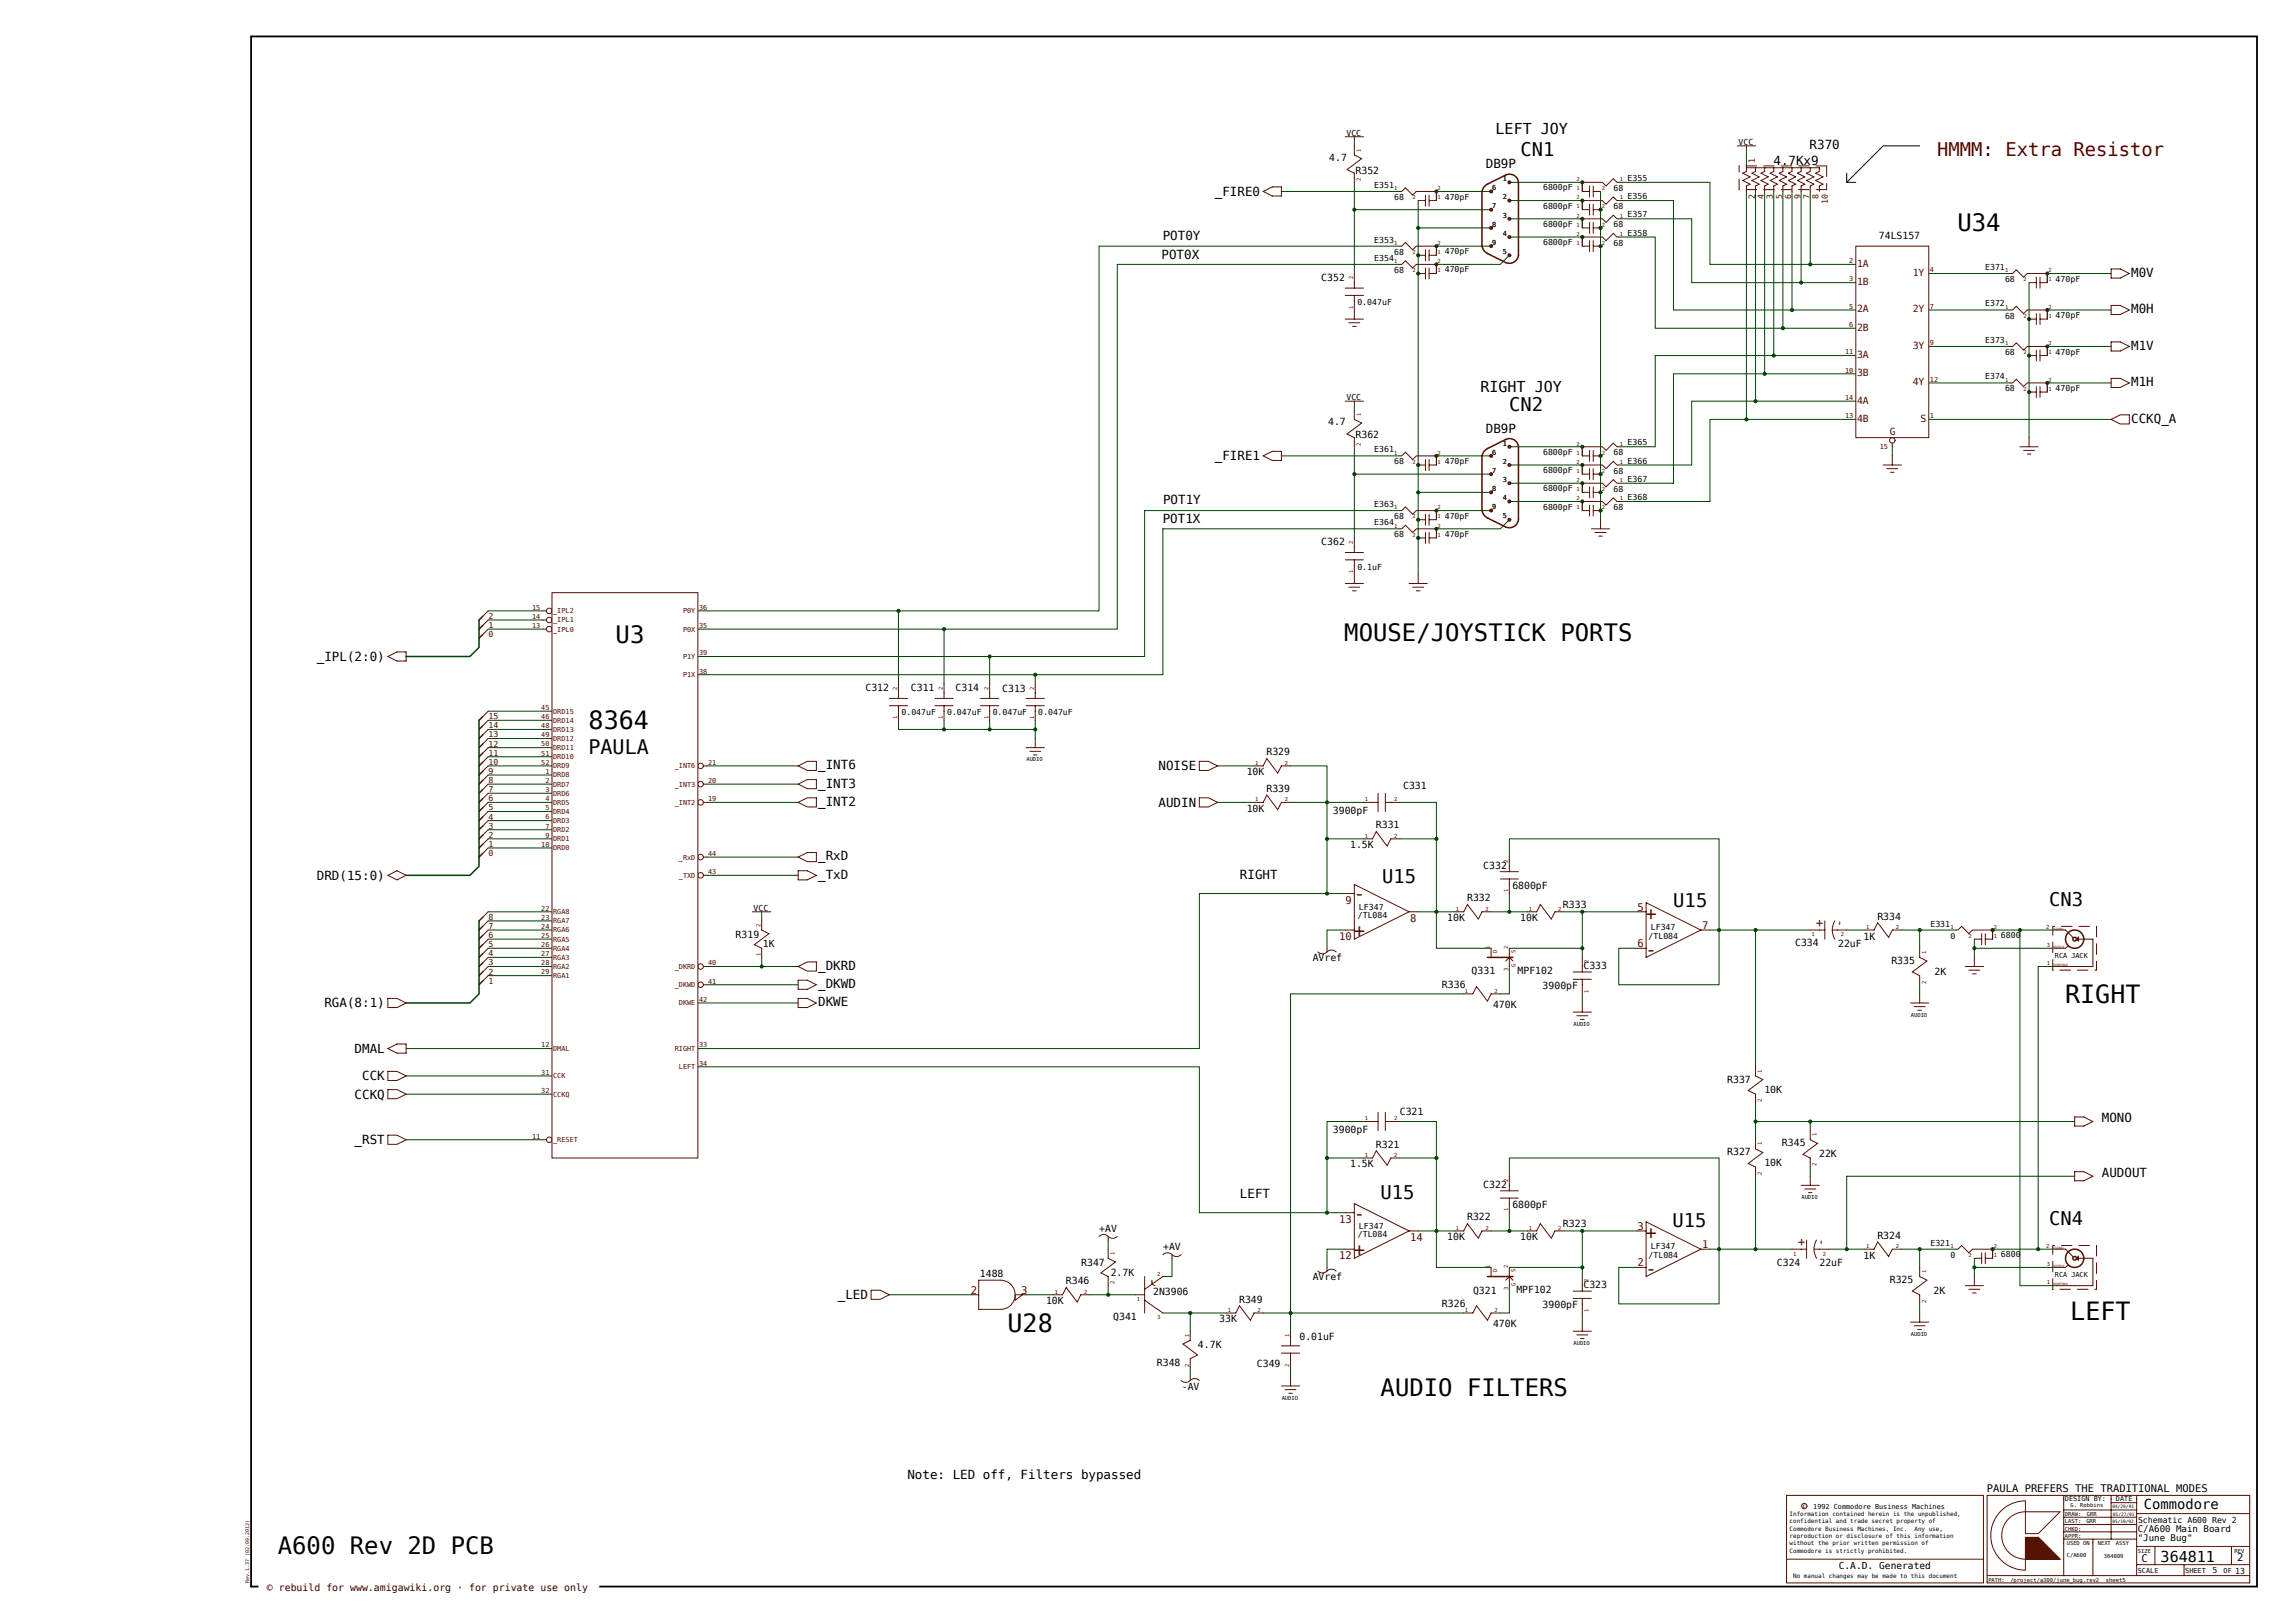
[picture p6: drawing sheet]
<svg xmlns="http://www.w3.org/2000/svg" width="420mm" height="297mm" viewBox="0 0 420 297" stroke-linecap="round" stroke-linejoin="round" font-family="sans-serif">
<defs><g id="words">
<g font-size="4.6">
<text x="107.7" y="133.5">8364</text>
<text x="377.9" y="183.6">RIGHT</text>
<text x="184.4" y="243.7">U28</text>
<text x="378.9" y="241.6">LEFT</text>
</g>
<g font-size="4.4">
<text x="358.2" y="42.3">U34</text>
<text x="112.7" y="117.6">U3</text>
<text x="246" y="117.4">MOUSE/JOYSTICK PORTS</text>
<text x="252.7" y="255.5">AUDIO FILTERS</text>
<text x="50.8" y="284.5">A600 Rev 2D PCB</text>
</g>
<text font-size="3.7" x="107.7" y="138">PAULA</text>
<g font-size="3.4">
<text x="278.3" y="28.5">CN1</text>
<text x="276.2" y="75.2">CN2</text>
<text x="252.9" y="161.5">U15</text>
<text x="306.2" y="166">U15</text>
<text x="375" y="165.9">CN3</text>
<text x="252.6" y="219.5">U15</text>
<text x="306.1" y="224.6">U15</text>
<text x="375" y="224.3">CN4</text>
</g>
<g font-size="3.4" fill="#500">
<text x="354.5" y="28.5">HMMM: Extra Resistor</text>
<text x="247.7" y="164.8">-</text>
<text x="247.7" y="171.4">+</text>
<text x="301.1" y="168.3">+</text>
<text x="301.1" y="175">-</text>
<text x="247.7" y="223.2">-</text>
<text x="301.1" y="226.7">+</text>
<text x="247.7" y="229.8">+</text>
<text x="301.1" y="233.4">-</text>
</g>
<g font-size="2.8">
<text x="273.7" y="24.6">LEFT JOY</text>
<text x="270.9" y="71.8">RIGHT JOY</text>
<text x="395.4" y="285.8">364811</text>
</g>
<text font-size="2.5" x="392.3" y="276.1">Commodore</text>
<g font-size="2.3">
<text x="331.2" y="27.2">R370</text>
<text x="222.3" y="35.8">_FIRE0</text>
<text x="271.9" y="30.8">DB9P</text>
<text x="324.6" y="30.1">4.7Kx9</text>
<text x="212.6" y="47.3">POT0X</text>
<text x="212.8" y="43.9">POT0Y</text>
<text x="390" y="50.7">M0V</text>
<text x="390" y="57.3">M0H</text>
<text x="390" y="64">M1V</text>
<text x="390" y="70.7">M1H</text>
<text x="390" y="77.4">CCKQ_A</text>
<text x="271.9" y="79.2">DB9P</text>
<text x="222.3" y="84.2">_FIRE1</text>
<text x="212.8" y="95.6">POT1X</text>
<text x="212.8" y="92.2">POT1Y</text>
<text x="58" y="120.9">_IPL(2:0)</text>
<text x="149.7" y="140.8">_INT6</text>
<text x="212" y="141">NOISE</text>
<text x="149.7" y="147.5">_INT2</text>
<text x="149.7" y="144.1">_INT3</text>
<text x="212" y="147.6">AUDIN</text>
<text x="58" y="161">DRD(15:0)</text>
<text x="149.7" y="160.8">_TxD</text>
<text x="149.7" y="157.5">_RxD</text>
<text x="226.9" y="160.8">RIGHT</text>
<text x="149.7" y="177.5">_DKRD</text>
<text x="59.4" y="184.3">RGA(8:1)</text>
<text x="149.7" y="180.8">_DKWD</text>
<text x="149.7" y="184.2">DKWE</text>
<text x="64.9" y="192.7">DMAL</text>
<text x="66.3" y="197.7">CCK</text>
<text x="64.9" y="201">CCKQ</text>
<text x="64.9" y="209.4">_RST</text>
<text x="384.7" y="205.4">MONO</text>
<text x="384.7" y="215.4">AUDOUT</text>
<text x="226.9" y="219.1">LEFT</text>
<text x="153.3" y="237.7">_LED</text>
<text x="166.1" y="270.7">Note: LED off, Filters bypassed</text>
</g>
<g font-size="2.3" fill="#500">
<text x="333.7" y="169.7" transform="rotate(-90 333.7 169.7)">+</text>
<text x="337.3" y="169.7" transform="rotate(-90 337.3 169.7)">-</text>
<text x="330.4" y="228.1" transform="rotate(-90 330.4 228.1)">+</text>
<text x="334" y="228.1" transform="rotate(-90 334 228.1)">-</text>
</g>
<g font-size="1.9" fill="#500">
<text x="246.3" y="165.3">9</text>
<text x="299.6" y="166.6">5</text>
<text x="245.1" y="172">10</text>
<text x="258.1" y="168.7">8</text>
<text x="299.6" y="173.3">6</text>
<text x="311.5" y="170">7</text>
<text x="245.1" y="223.7">13</text>
<text x="258.1" y="227.1">14</text>
<text x="299.6" y="225">3</text>
<text x="245.1" y="230.4">12</text>
<text x="299.6" y="231.7">2</text>
<text x="311.5" y="228.4">1</text>
<text x="177.7" y="236.7">2</text>
<text x="186.9" y="236.7">3</text>
</g>
<g font-size="1.9">
<text x="363.6" y="273">PAULA PREFERS THE TRADITIONAL MODES</text>
<text x="391.9" y="285.8">C</text>
<text x="409.4" y="285.7">2</text>
</g>
<g font-size="1.8">
<text x="243.3" y="29.4">4.7</text>
<text x="248.1" y="31.8">R352</text>
<text x="343.9" y="43.8">74LS157</text>
<text x="241.8" y="51.4">C352</text>
<text x="243.1" y="77.7">4.7</text>
<text x="248.1" y="80.2">R362</text>
<text x="241.8" y="99.8">C362</text>
<text x="158.4" y="126.5">C312</text>
<text x="166.7" y="126.5">C311</text>
<text x="174.9" y="126.4">C314</text>
<text x="183.4" y="126.6">C313</text>
<text x="228.2" y="141.9">10K</text>
<text x="231.8" y="138.2">R329</text>
<text x="228.2" y="148.6">10K</text>
<text x="231.8" y="144.9">R339</text>
<text x="243.9" y="148.9">3900pF</text>
<text x="256.8" y="144.5">C331</text>
<text x="247.1" y="155.2">1.5K</text>
<text x="251.8" y="151.6">R331</text>
<text x="271.5" y="159">C332</text>
<text x="268.5" y="164.9">R332</text>
<text x="276.8" y="162.6">6800pF</text>
<text x="286" y="166.2">R333</text>
<text x="134.6" y="171.6">R319</text>
<text x="139.6" y="173.3">1K</text>
<text x="264.9" y="168.6">10K</text>
<text x="278.2" y="168.6">10K</text>
<text x="328.5" y="173.2">C334</text>
<text x="336.4" y="173.2">22uF</text>
<text x="341" y="171.9">1K</text>
<text x="343.6" y="168.4">R334</text>
<text x="240.2" y="175.9">AVref</text>
<text x="269.3" y="178.2">Q331</text>
<text x="277.7" y="178.1">MPF102</text>
<text x="289.8" y="177.3">C333</text>
<text x="346.1" y="176.4">R335</text>
<text x="354" y="178.4">2K</text>
<text x="263.9" y="180.7">R336</text>
<text x="273.2" y="184.4">470K</text>
<text x="282.3" y="181">3900pF</text>
<text x="256.2" y="204">C321</text>
<text x="316.1" y="198.1">R337</text>
<text x="322.9" y="200">10K</text>
<text x="243.9" y="207.3">3900pF</text>
<text x="251.8" y="210">R321</text>
<text x="326.1" y="209.8">R345</text>
<text x="247.1" y="213.6">1.5K</text>
<text x="316.1" y="211.4">R327</text>
<text x="322.9" y="213.4">10K</text>
<text x="332.9" y="211.7">22K</text>
<text x="271.5" y="217.4">C322</text>
<text x="276.8" y="221">6800pF</text>
<text x="201.2" y="225.5">+AV</text>
<text x="264.9" y="227">10K</text>
<text x="268.5" y="223.3">R322</text>
<text x="278.2" y="227">10K</text>
<text x="286" y="224.6">R323</text>
<text x="343.6" y="226.8">R324</text>
<text x="179.3" y="233.7">1488</text>
<text x="197.9" y="231.7">R347</text>
<text x="203.3" y="233.5">2.7K</text>
<text x="212.9" y="228.8">+AV</text>
<text x="325.2" y="231.6">C324</text>
<text x="333" y="231.6">22uF</text>
<text x="341" y="230.3">1K</text>
<text x="191.4" y="238.7">10K</text>
<text x="195.1" y="235">R346</text>
<text x="211" y="237">2N3906</text>
<text x="226.8" y="238.4">R349</text>
<text x="240.2" y="234.3">AVref</text>
<text x="263.9" y="239.1">R326</text>
<text x="269.6" y="236.8">Q321</text>
<text x="277.5" y="236.7">MPF102</text>
<text x="282.3" y="239.4">3900pF</text>
<text x="289.8" y="235.7">C323</text>
<text x="345.9" y="234.8">R325</text>
<text x="353.8" y="236.7">2K</text>
<text x="203.7" y="241.6">Q341</text>
<text x="223.1" y="242">33K</text>
<text x="237.8" y="245.1">0.01uF</text>
<text x="273.2" y="242.8">470K</text>
<text x="211.7" y="249.9">R348</text>
<text x="219.2" y="246.7">4.7K</text>
<text x="230" y="250.2">C349</text>
<text x="216.3" y="254.3">-AV</text>
<text x="336.5" y="287.1">C.A.D. Generated</text>
</g>
<g font-size="1.8" fill="#500">
<text x="339.9" y="48.8">1A</text>
<text x="339.9" y="52.2">1B</text>
<text x="350" y="50.5">1Y</text>
<text x="339.9" y="57.2">2A</text>
<text x="350" y="57.2">2Y</text>
<text x="339.9" y="60.5">2B</text>
<text x="339.9" y="65.5">3A</text>
<text x="350" y="63.8">3Y</text>
<text x="339.9" y="68.9">3B</text>
<text x="350" y="70.5">4Y</text>
<text x="339.9" y="73.9">4A</text>
<text x="339.9" y="77.2">4B</text>
<text x="351.5" y="77.2">S</text>
<text x="345.9" y="79.5">G</text>
</g>
<text font-size="1.8" fill="#300" x="48.8" y="291.1">© rebuild for www.amigawiki.org · for private use only</text>
<g font-size="1.7">
<text x="391.2" y="280.4">C/A600 Main Board</text>
<text x="391.2" y="282.1">&quot;June Bug&quot;</text>
</g>
<g font-size="1.5">
<text x="246.4" y="24.9">VCC</text>
<text x="318.2" y="26.5">VCC</text>
<text x="251.5" y="34.4">E351</text>
<text x="282.4" y="34.8">6800pF</text>
<text x="295.3" y="34.9">68</text>
<text x="297.9" y="33.1">E355</text>
<text x="255.1" y="36.6">68</text>
<text x="264.4" y="36.5">470pF</text>
<text x="282.4" y="38.2">6800pF</text>
<text x="282.4" y="41.5">6800pF</text>
<text x="295.3" y="38.3">68</text>
<text x="295.3" y="41.6">68</text>
<text x="297.9" y="36.5">E356</text>
<text x="297.9" y="39.8">E357</text>
<text x="251.5" y="44.4">E353</text>
<text x="251.5" y="47.7">E354</text>
<text x="255.1" y="46.6">68</text>
<text x="264.4" y="46.5">470pF</text>
<text x="282.4" y="44.9">6800pF</text>
<text x="295.3" y="44.9">68</text>
<text x="297.9" y="43.1">E358</text>
<text x="255.1" y="49.9">68</text>
<text x="264.4" y="49.9">470pF</text>
<text x="363.3" y="49.4">E371</text>
<text x="366.9" y="51.6">68</text>
<text x="376.2" y="51.5">470pF</text>
<text x="248.4" y="55.8">0.047uF</text>
<text x="363.3" y="56.1">E372</text>
<text x="366.9" y="58.3">68</text>
<text x="376.2" y="58.2">470pF</text>
<text x="363.3" y="62.8">E373</text>
<text x="366.9" y="65">68</text>
<text x="376.2" y="64.9">470pF</text>
<text x="363.3" y="69.4">E374</text>
<text x="366.9" y="71.6">68</text>
<text x="376.2" y="71.5">470pF</text>
<text x="246.4" y="73.3">VCC</text>
<text x="251.5" y="82.8">E361</text>
<text x="282.4" y="83.2">6800pF</text>
<text x="295.3" y="83.3">68</text>
<text x="297.9" y="81.5">E365</text>
<text x="255.1" y="85">68</text>
<text x="264.4" y="84.9">470pF</text>
<text x="282.4" y="86.6">6800pF</text>
<text x="282.4" y="89.9">6800pF</text>
<text x="295.3" y="86.7">68</text>
<text x="295.3" y="90">68</text>
<text x="297.9" y="84.8">E366</text>
<text x="297.9" y="88.2">E367</text>
<text x="251.5" y="92.8">E363</text>
<text x="255.1" y="95">68</text>
<text x="264.4" y="94.9">470pF</text>
<text x="282.4" y="93.2">6800pF</text>
<text x="295.3" y="93.3">68</text>
<text x="297.9" y="91.5">E368</text>
<text x="251.5" y="96.1">E364</text>
<text x="255.1" y="98.3">68</text>
<text x="264.4" y="98.2">470pF</text>
<text x="248.4" y="104.2">0.1uF</text>
<text x="165" y="130.9">0.047uF</text>
<text x="173.3" y="130.9">0.047uF</text>
<text x="181.7" y="130.9">0.047uF</text>
<text x="190" y="130.9">0.047uF</text>
<text x="137.9" y="166.7">VCC</text>
<text x="248.5" y="168">/TL084</text>
<text x="248.7" y="166.5">LF347</text>
<text x="301.7" y="171.7">/TL084</text>
<text x="302.1" y="170.1">LF347</text>
<text x="353.3" y="169.6">E331</text>
<text x="356.9" y="171.7">0</text>
<text x="366.2" y="171.7">6800</text>
<text x="248.5" y="226.4">/TL084</text>
<text x="248.7" y="224.9">LF347</text>
<text x="353.3" y="228">E321</text>
<text x="301.7" y="230.2">/TL084</text>
<text x="302.1" y="228.5">LF347</text>
<text x="356.9" y="230.2">0</text>
<text x="366.2" y="230.1">6800</text>
<text x="391.3" y="278.8">Schematic A600 Rev 2</text>
<text x="404.9" y="287.9">5</text>
<text x="409.1" y="288">13</text>
</g>
<g font-size="1.5" fill="#500">
<text x="321.1" y="29.8" transform="rotate(-90 321.1 29.8)">1</text>
<text x="321.1" y="36.4" transform="rotate(-90 321.1 36.4)">2</text>
<text x="322.8" y="36.4" transform="rotate(-90 322.8 36.4)">4</text>
<text x="324.5" y="36.4" transform="rotate(-90 324.5 36.4)">3</text>
<text x="326.1" y="36.4" transform="rotate(-90 326.1 36.4)">5</text>
<text x="327.8" y="36.4" transform="rotate(-90 327.8 36.4)">6</text>
<text x="329.5" y="36.4" transform="rotate(-90 329.5 36.4)">9</text>
<text x="331.1" y="36.4" transform="rotate(-90 331.1 36.4)">7</text>
<text x="332.8" y="36.4" transform="rotate(-90 332.8 36.4)">8</text>
<text x="334.5" y="37.3" transform="rotate(-90 334.5 37.3)">10</text>
<text x="89.4" y="113.3">2</text>
<text x="89.4" y="116.6">0</text>
<text x="89.4" y="114.9">1</text>
<text x="89.4" y="131.6">15</text>
<text x="89.4" y="136.6">12</text>
<text x="89.4" y="135">13</text>
<text x="89.4" y="133.3">14</text>
<text x="89.4" y="143.3">8</text>
<text x="89.4" y="141.6">9</text>
<text x="89.4" y="140">10</text>
<text x="89.4" y="138.3">11</text>
<text x="89.4" y="150">4</text>
<text x="89.4" y="148.3">5</text>
<text x="89.4" y="146.6">6</text>
<text x="89.4" y="145">7</text>
<text x="89.4" y="155">1</text>
<text x="89.4" y="153.3">2</text>
<text x="89.4" y="151.6">3</text>
<text x="89.4" y="156.6">0</text>
<text x="89.4" y="173.3">5</text>
<text x="89.4" y="171.7">6</text>
<text x="89.4" y="170">7</text>
<text x="89.4" y="168.3">8</text>
<text x="89.4" y="178.3">2</text>
<text x="89.4" y="176.7">3</text>
<text x="89.4" y="175">4</text>
<text x="89.4" y="180">1</text>
</g>
<g font-size="1.3" fill="#500">
<text x="273.1" y="34.8">6</text>
<text x="275" y="33.1">1</text>
<text x="273.1" y="41.5">8</text>
<text x="273.1" y="38.1">7</text>
<text x="275" y="39.8">3</text>
<text x="275" y="36.5">2</text>
<text x="273.1" y="44.8">9</text>
<text x="275" y="46.5">5</text>
<text x="275" y="43.2">4</text>
<text x="338.4" y="48.2">2</text>
<text x="338.4" y="51.5">3</text>
<text x="353.2" y="49.8">4</text>
<text x="338.4" y="56.5">5</text>
<text x="338.4" y="59.8">6</text>
<text x="353.2" y="56.5">7</text>
<text x="337.7" y="64.8">11</text>
<text x="353.2" y="63.2">9</text>
<text x="337.7" y="68.2">10</text>
<text x="353.2" y="69.9">12</text>
<text x="337.7" y="73.2">14</text>
<text x="337.7" y="76.5">13</text>
<text x="353.2" y="76.5">1</text>
<text x="273.1" y="83.2">6</text>
<text x="275" y="81.5">1</text>
<text x="344" y="82.2">15</text>
<text x="273.1" y="89.9">8</text>
<text x="273.1" y="86.5">7</text>
<text x="275" y="84.9">2</text>
<text x="275" y="88.2">3</text>
<text x="273.1" y="93.2">9</text>
<text x="275" y="94.9">5</text>
<text x="275" y="91.5">4</text>
<text x="97.4" y="113.2">14</text>
<text x="97.4" y="111.6">15</text>
<text x="101.2" y="113.9">_IPL1</text>
<text x="101.2" y="112.2">_IPL2</text>
<text x="125" y="112.2">P0Y</text>
<text x="127.9" y="111.6">36</text>
<text x="97.4" y="114.9">13</text>
<text x="101.2" y="115.6">_IPL0</text>
<text x="125" y="115.6">P0X</text>
<text x="127.9" y="119.9">39</text>
<text x="127.9" y="114.9">35</text>
<text x="125" y="120.6">P1Y</text>
<text x="125" y="123.9">P1X</text>
<text x="127.9" y="123.2">38</text>
<text x="99.1" y="129.9">45</text>
<text x="99.1" y="131.6">46</text>
<text x="101.2" y="130.6">DRD15</text>
<text x="99.1" y="133.3">48</text>
<text x="99.1" y="134.9">49</text>
<text x="99.1" y="136.6">50</text>
<text x="101.2" y="132.3">DRD14</text>
<text x="101.2" y="133.9">DRD13</text>
<text x="101.2" y="135.6">DRD12</text>
<text x="101.2" y="137.3">DRD11</text>
<text x="99.1" y="138.3">51</text>
<text x="99.1" y="139.9">52</text>
<text x="99.8" y="143.3">2</text>
<text x="99.8" y="141.6">1</text>
<text x="101.2" y="143.9">DRD7</text>
<text x="101.2" y="138.9">DRD10</text>
<text x="101.2" y="140.6">DRD9</text>
<text x="101.2" y="142.3">DRD8</text>
<text x="123.5" y="143.9">_INT3</text>
<text x="123.5" y="140.6">_INT6</text>
<text x="129.6" y="143.3">20</text>
<text x="129.6" y="139.9">21</text>
<text x="99.8" y="144.9">3</text>
<text x="99.8" y="146.6">4</text>
<text x="99.8" y="148.3">5</text>
<text x="99.8" y="149.9">6</text>
<text x="101.2" y="145.6">DRD6</text>
<text x="101.2" y="147.3">DRD5</text>
<text x="101.2" y="148.9">DRD4</text>
<text x="123.5" y="147.3">_INT2</text>
<text x="129.6" y="146.6">19</text>
<text x="99.1" y="155">10</text>
<text x="99.8" y="151.6">7</text>
<text x="99.8" y="153.3">9</text>
<text x="101.2" y="152.3">DRD2</text>
<text x="101.2" y="150.6">DRD3</text>
<text x="101.2" y="154">DRD1</text>
<text x="101.2" y="155.6">DRD0</text>
<text x="124.3" y="160.6">_TXD</text>
<text x="124.3" y="157.3">_RxD</text>
<text x="129.6" y="160">43</text>
<text x="129.6" y="156.6">44</text>
<text x="99.1" y="166.6">22</text>
<text x="101.2" y="167.3">RGA8</text>
<text x="99.1" y="173.3">26</text>
<text x="99.1" y="171.6">25</text>
<text x="99.1" y="170">24</text>
<text x="99.1" y="168.3">23</text>
<text x="101.2" y="174">RGA4</text>
<text x="101.2" y="172.3">RGA5</text>
<text x="101.2" y="170.6">RGA6</text>
<text x="101.2" y="169">RGA7</text>
<text x="99.1" y="178.3">29</text>
<text x="99.1" y="176.6">28</text>
<text x="99.1" y="175">27</text>
<text x="101.2" y="179">RGA1</text>
<text x="101.2" y="177.3">RGA2</text>
<text x="101.2" y="175.6">RGA3</text>
<text x="123.5" y="177.3">_DKRD</text>
<text x="129.6" y="176.6">40</text>
<text x="129.6" y="180">41</text>
<text x="123.5" y="180.6">_DKWD</text>
<text x="124.3" y="184">DKWE</text>
<text x="127.9" y="183.3">42</text>
<text x="99.1" y="191.7">12</text>
<text x="127.9" y="191.7">33</text>
<text x="99.1" y="196.7">31</text>
<text x="101.2" y="197.3">CCK</text>
<text x="101.2" y="192.3">DMAL</text>
<text x="123.5" y="192.3">RIGHT</text>
<text x="124.3" y="195.7">LEFT</text>
<text x="127.9" y="195">34</text>
<text x="99.1" y="200">32</text>
<text x="101.2" y="200.7">CCKQ</text>
<text x="97.4" y="208.3">11</text>
<text x="101.2" y="209">_RESET</text>
</g>
<g font-size="1.3">
<text x="376.1" y="175.3">RCA JACK</text>
<text x="376.1" y="233.7">RCA JACK</text>
<text x="377.9" y="274.8">DESIGN BY:</text>
<text x="387.2" y="274.8">DATE</text>
<text x="331.8" y="276.1">1992 Commodore Business Machines</text>
<text x="391.2" y="287.8">SCALE</text>
<text x="399.9" y="287.8">SHEET</text>
<text x="406.9" y="287.8">OF</text>
</g>
<g font-size="1.1">
<text x="329.9" y="276">c</text>
<text x="327.5" y="277.4">Information contained herein is the unpublished,</text>
<text x="327.5" y="278.8">confidential and trade secret property of</text>
<text x="327.5" y="280.1">Commodore Business Machines, Inc.</text>
<text x="327.5" y="281.4">reproduction or disclosure of this information</text>
<text x="350.4" y="280.1">Any use,</text>
<text x="327.5" y="282.8">without the prior written permission of</text>
<text x="327.5" y="284.1">Commodore is strictly prohibited.</text>
<text x="328.2" y="288.8">No manual changes may be made to this document</text>
</g>
<g font-size="1" fill="#500">
<text x="249" y="27.7" transform="rotate(-90 249 27.7)">1</text>
<text x="249" y="33.1" transform="rotate(-90 249 33.1)">2</text>
<text x="255.2" y="34.8">1</text>
<text x="263.1" y="34.8">2</text>
<text x="288.5" y="34.8">1</text>
<text x="288.5" y="33.1">2</text>
<text x="293.1" y="34.8">2</text>
<text x="296.5" y="33.1">1</text>
<text x="258.5" y="36.5">2</text>
<text x="263.1" y="36.5">1</text>
<text x="288.5" y="36.5">2</text>
<text x="288.5" y="38.1">1</text>
<text x="288.5" y="41.5">1</text>
<text x="288.5" y="39.8">2</text>
<text x="293.1" y="38.1">2</text>
<text x="293.1" y="41.5">2</text>
<text x="296.5" y="36.5">1</text>
<text x="296.5" y="39.8">1</text>
<text x="255.2" y="44.8">1</text>
<text x="258.5" y="46.5">2</text>
<text x="263.1" y="44.8">2</text>
<text x="263.1" y="46.5">1</text>
<text x="288.5" y="43.2">2</text>
<text x="288.5" y="44.8">1</text>
<text x="293.1" y="44.8">2</text>
<text x="296.5" y="43.2">1</text>
<text x="247.6" y="51.1" transform="rotate(-90 247.6 51.1)">2</text>
<text x="255.2" y="48.2">1</text>
<text x="258.5" y="49.8">2</text>
<text x="263.1" y="49.8">1</text>
<text x="263.1" y="48.2">2</text>
<text x="366.9" y="49.8">1</text>
<text x="370.3" y="51.5">2</text>
<text x="374.9" y="49.8">2</text>
<text x="374.9" y="51.5">1</text>
<text x="247.6" y="56.5" transform="rotate(-90 247.6 56.5)">1</text>
<text x="366.9" y="56.5">1</text>
<text x="370.3" y="58.2">2</text>
<text x="374.9" y="58.2">1</text>
<text x="374.9" y="56.5">2</text>
<text x="366.9" y="63.2">1</text>
<text x="370.3" y="64.8">2</text>
<text x="374.9" y="63.2">2</text>
<text x="374.9" y="64.8">1</text>
<text x="366.9" y="69.9">1</text>
<text x="370.3" y="71.5">2</text>
<text x="374.9" y="71.5">1</text>
<text x="374.9" y="69.9">2</text>
<text x="249" y="76.1" transform="rotate(-90 249 76.1)">1</text>
<text x="249" y="81.5" transform="rotate(-90 249 81.5)">2</text>
<text x="255.2" y="83.2">1</text>
<text x="263.1" y="83.2">2</text>
<text x="288.5" y="83.2">1</text>
<text x="288.5" y="81.5">2</text>
<text x="293.1" y="83.2">2</text>
<text x="296.5" y="81.5">1</text>
<text x="258.5" y="84.9">2</text>
<text x="263.1" y="84.9">1</text>
<text x="288.5" y="84.9">2</text>
<text x="288.5" y="86.5">1</text>
<text x="288.5" y="89.9">1</text>
<text x="288.5" y="88.2">2</text>
<text x="293.1" y="86.5">2</text>
<text x="293.1" y="89.9">2</text>
<text x="296.5" y="84.9">1</text>
<text x="296.5" y="88.2">1</text>
<text x="255.2" y="93.2">1</text>
<text x="258.5" y="94.9">2</text>
<text x="263.1" y="93.2">2</text>
<text x="263.1" y="94.9">1</text>
<text x="288.5" y="91.5">2</text>
<text x="288.5" y="93.2">1</text>
<text x="293.1" y="93.2">2</text>
<text x="296.5" y="91.5">1</text>
<text x="247.6" y="99.5" transform="rotate(-90 247.6 99.5)">2</text>
<text x="255.2" y="96.6">1</text>
<text x="258.5" y="98.2">2</text>
<text x="263.1" y="98.2">1</text>
<text x="263.1" y="96.6">2</text>
<text x="247.6" y="104.9" transform="rotate(-90 247.6 104.9)">1</text>
<text x="164.2" y="131.6" transform="rotate(-90 164.2 131.6)">1</text>
<text x="164.2" y="126.2" transform="rotate(-90 164.2 126.2)">2</text>
<text x="172.5" y="131.6" transform="rotate(-90 172.5 131.6)">1</text>
<text x="172.5" y="126.2" transform="rotate(-90 172.5 126.2)">2</text>
<text x="180.9" y="131.6" transform="rotate(-90 180.9 131.6)">1</text>
<text x="180.9" y="126.2" transform="rotate(-90 180.9 126.2)">2</text>
<text x="189.2" y="131.6" transform="rotate(-90 189.2 131.6)">1</text>
<text x="189.2" y="126.2" transform="rotate(-90 189.2 126.2)">2</text>
<text x="229.7" y="139.9">1</text>
<text x="235.1" y="139.9">2</text>
<text x="229.7" y="146.6">1</text>
<text x="235.1" y="146.6">2</text>
<text x="249.7" y="146.6">1</text>
<text x="255.2" y="146.6">2</text>
<text x="249.7" y="153.3">1</text>
<text x="255.2" y="153.3">2</text>
<text x="276" y="157.9" transform="rotate(-90 276 157.9)">2</text>
<text x="266.4" y="166.6">1</text>
<text x="271.8" y="166.6">2</text>
<text x="276" y="163.3" transform="rotate(-90 276 163.3)">1</text>
<text x="279.8" y="166.6">1</text>
<text x="285.2" y="166.6">2</text>
<text x="139.2" y="169.6" transform="rotate(-90 139.2 169.6)">2</text>
<text x="272.7" y="173.6" transform="rotate(-90 272.7 173.6)">1</text>
<text x="276" y="173.6" transform="rotate(-90 276 173.6)">2</text>
<text x="331.5" y="171.4">1</text>
<text x="336.9" y="171.4">2</text>
<text x="341.5" y="170">1</text>
<text x="346.9" y="170">2</text>
<text x="356.9" y="170">1</text>
<text x="360.3" y="171.6">2</text>
<text x="364.9" y="171.6">1</text>
<text x="364.9" y="170">2</text>
<text x="374.5" y="170">2</text>
<text x="374.6" y="173.3">3</text>
<text x="139.2" y="175" transform="rotate(-90 139.2 175)">1</text>
<text x="274" y="174.3" transform="rotate(-90 274 174.3)">D</text>
<text x="276" y="177.6" transform="rotate(-90 276 177.6)">3</text>
<text x="277.3" y="177" transform="rotate(-90 277.3 177)">G</text>
<text x="277.3" y="174.3" transform="rotate(-90 277.3 174.3)">S</text>
<text x="290.7" y="176.2" transform="rotate(-90 290.7 176.2)">2</text>
<text x="352.5" y="180" transform="rotate(-90 352.5 180)">2</text>
<text x="352.5" y="174.6" transform="rotate(-90 352.5 174.6)">1</text>
<text x="374.6" y="176.6">1</text>
<text x="268.1" y="181.6">1</text>
<text x="273.5" y="181.6">2</text>
<text x="290.7" y="181.6" transform="rotate(-90 290.7 181.6)">1</text>
<text x="322.4" y="196.3" transform="rotate(-90 322.4 196.3)">1</text>
<text x="322.4" y="201.7" transform="rotate(-90 322.4 201.7)">2</text>
<text x="249.7" y="205">1</text>
<text x="255.2" y="205">2</text>
<text x="322.4" y="209.6" transform="rotate(-90 322.4 209.6)">1</text>
<text x="332.5" y="207.9" transform="rotate(-90 332.5 207.9)">1</text>
<text x="249.7" y="211.7">1</text>
<text x="255.2" y="211.7">2</text>
<text x="322.4" y="215" transform="rotate(-90 322.4 215)">2</text>
<text x="332.5" y="213.4" transform="rotate(-90 332.5 213.4)">2</text>
<text x="276" y="221.7" transform="rotate(-90 276 221.7)">1</text>
<text x="276" y="216.3" transform="rotate(-90 276 216.3)">2</text>
<text x="266.4" y="225">1</text>
<text x="271.8" y="225">2</text>
<text x="279.8" y="225">1</text>
<text x="285.2" y="225">2</text>
<text x="204" y="229.6" transform="rotate(-90 204 229.6)">1</text>
<text x="211.8" y="233.4">2</text>
<text x="272.7" y="232" transform="rotate(-90 272.7 232)">1</text>
<text x="274" y="232.7" transform="rotate(-90 274 232.7)">D</text>
<text x="276" y="232" transform="rotate(-90 276 232)">2</text>
<text x="277.3" y="232.7" transform="rotate(-90 277.3 232.7)">S</text>
<text x="328.2" y="229.8">1</text>
<text x="333.6" y="229.8">2</text>
<text x="341.5" y="228.4">1</text>
<text x="346.9" y="228.4">2</text>
<text x="352.5" y="233" transform="rotate(-90 352.5 233)">1</text>
<text x="356.9" y="228.4">1</text>
<text x="360.3" y="230">2</text>
<text x="364.9" y="228.4">2</text>
<text x="364.9" y="230">1</text>
<text x="374.5" y="228.4">2</text>
<text x="374.6" y="231.7">3</text>
<text x="193" y="236.7">1</text>
<text x="198.4" y="236.7">2</text>
<text x="204" y="235" transform="rotate(-90 204 235)">2</text>
<text x="208" y="238.1">1</text>
<text x="276" y="236" transform="rotate(-90 276 236)">3</text>
<text x="277.3" y="235.4" transform="rotate(-90 277.3 235.4)">G</text>
<text x="290.7" y="234.6" transform="rotate(-90 290.7 234.6)">2</text>
<text x="352.5" y="238.4" transform="rotate(-90 352.5 238.4)">2</text>
<text x="374.6" y="235">1</text>
<text x="211.8" y="241.4">3</text>
<text x="217.6" y="244.7" transform="rotate(-90 217.6 244.7)">1</text>
<text x="224.7" y="240.1">1</text>
<text x="230.1" y="240.1">2</text>
<text x="236" y="244.7" transform="rotate(-90 236 244.7)">1</text>
<text x="268.1" y="240.1">1</text>
<text x="273.5" y="240.1">2</text>
<text x="290.7" y="240.1" transform="rotate(-90 290.7 240.1)">1</text>
<text x="217.6" y="250.1" transform="rotate(-90 217.6 250.1)">2</text>
<text x="236" y="250.1" transform="rotate(-90 236 250.1)">2</text>
</g>
<g font-size="1">
<text x="187.8" y="139.3">AUDIO</text>
<text x="288" y="187.7">AUDIO</text>
<text x="349.7" y="186.1">AUDIO</text>
<text x="329.7" y="219.4">AUDIO</text>
<text x="349.7" y="244.5">AUDIO</text>
<text x="288" y="246.1">AUDIO</text>
<text x="234.6" y="256.1">AUDIO</text>
<text x="378.9" y="275.8">G. Robbins</text>
<text x="377.9" y="278.8">LAST:</text>
<text x="377.9" y="280.1">CHKD:</text>
<text x="377.9" y="277.4">DRAW:</text>
<text x="377.9" y="281.4">APPR:</text>
<text x="381.8" y="278.8">GRR</text>
<text x="381.9" y="277.5">GRR</text>
<text x="378.2" y="282.8">USED ON</text>
<text x="378.2" y="284.9">C/A600</text>
<text x="383.9" y="282.8">NEXT</text>
<text x="385" y="285">364809</text>
<text x="387.2" y="282.8">ASSY</text>
<text x="391.2" y="284.1">SIZE</text>
<text x="408.9" y="284.1">REV</text>
<text x="363.9" y="289.4">PATH:</text>
<text x="367.9" y="289.4">/project/a300/june_bug.rev2</text>
<text x="385.4" y="289.4">sheet5</text>
</g>
<text font-size=".9" fill="#300" x="45.6" y="289.6" transform="rotate(-90 45.6 289.6)">Rev.1.37 (02.09.2012)</text>
<g font-size=".8">
<text x="386.6" y="278.7">05/19/92</text>
<text x="386.6" y="276">04/29/91</text>
<text x="386.7" y="277.4">05/27/91</text>
</g>
<g font-size=".5" fill="#500">
<text x="375.8" y="173.5">SHIELD</text>
<text x="375.8" y="170.1">SIGNAL</text>
<text x="375.8" y="176.8">SHORTBAR</text>
<text x="375.8" y="228.5">SIGNAL</text>
<text x="375.8" y="231.9">SHIELD</text>
<text x="375.8" y="235.2">SHORTBAR</text>
</g>
</g></defs>
<path d="M46 6.7h367v283.6h-367z" fill="#fff" stroke="#fff" stroke-width=".18"/>
<path d="M338 31.7v1.7h1.6M351.3 26.7h-6.7l-6.6 6.7" fill="none" stroke="#000" stroke-width=".18"/>
<path d="M46 6.7h367v283.6h-367z" fill="none" stroke="#000" stroke-width=".33"/>
<g fill="none" stroke="#040" stroke-width=".18">
<path d="M234.5 35h21.7M247.9 25v1.7M247.9 33.4v16.7M247.9 38.4h25M259.5 36.7v68.4M272.9 35h-10v1.7M276.2 33.4h13.4v1.6M276.2 36.7h13.4v1.7M292.9 35v60.1M296.2 33.4h16.7v15h26.7M296.2 36.7h10.1v20h33.3M319.6 26.7v3.3"/>
<path d="M319.6 35v41.7M321.3 35v38.4M322.9 35v33.4M324.6 35v30.1M326.3 35v25.1M327.9 35v21.7M329.6 35v16.7M331.3 35v13.4M256.2 48.4h-51.7v66.7h-76.8M256.2 45h-55.1v66.8h-73.4M259.5 41.7h13.4M272.9 45h-10v1.7"/>
<path d="M276.2 46.7l-1.6 1.7h-11.7v1.7M276.2 43.4h13.4v1.6M276.2 40h13.4v1.7M296.2 43.4h6.7v16.7h36.7M296.2 40h13.4v11.7h30M353 50.1h15M353 56.7h15M371.3 51.7v28.4M386.3 50.1h-11.6v1.6M386.3 56.7h-11.6v1.7M247.9 73.4v1.7M321.3 73.4h-11.7v11.7h-13.4"/>
<path d="M321.3 73.4h18.3M324.6 65.1h-21.7v16.7h-6.7M324.6 65.1h15M339.6 68.4h-33.3v20h-10.1M339.6 76.7h-26.7v15.1h-16.7M353 76.7h33.3M353 70.1h15M353 63.4h15M386.3 70.1h-11.6v1.6M386.3 63.4h-11.6v1.7M234.5 83.4h21.7M247.9 81.8v16.6"/>
<path d="M247.9 86.8h25M256.2 93.4h-46.7v26.7h-81.8M256.2 96.8h-43.4v26.7h-85.1M259.5 90.1h13.4M272.9 93.4h-10v1.7M272.9 83.4h-10v1.7M276.2 95.1l-1.6 1.7h-11.7v1.6M276.2 91.8h13.4v1.6M276.2 88.4h13.4v1.7M276.2 85.1h13.4v1.7M276.2 81.8h13.4v1.6M346.3 81.8v1.6"/>
<path d="M89.3 111.8h10M89.3 113.5h10M89.3 115.1h10M164.4 111.8v13.3M172.8 115.1v10M89.3 136.8h11.7M89.3 133.5h11.7M89.3 130.1h11.7M89.3 138.5h11.7M89.3 135.2h11.7M89.3 131.8h11.7M164.4 131.8v1.7h8.4v-1.7"/>
<path d="M181.1 120.1v5M181.1 131.8v1.7M189.5 131.8v1.7h-16.7M189.5 123.5v1.6M189.5 133.5v1.7M89.3 146.8h11.7M89.3 145.2h11.7M89.3 153.5h11.7M89.3 143.5h11.7M89.3 141.8h11.7M89.3 150.2h11.7M89.3 140.2h11.7"/>
<path d="M89.3 155.2h11.7M89.3 151.8h11.7M89.3 148.5h11.7M129.4 146.8h16.7M129.4 143.5h16.7M129.4 140.2h16.7M129.4 156.8h16.7M222.8 146.8h6.7M222.8 140.2h6.7M236.2 140.2h6.6v23.3h3.4M236.2 146.8h13.3M242.8 153.5h6.7"/>
<path d="M256.2 146.8h6.7v26.7h10M256.2 153.5h6.7M276.2 156.8v-3.3h38.4v26.7h-18.4v-6.7h3.4M89.3 173.5h11.7M89.3 170.2h11.7M89.3 178.5h11.7M89.3 166.9h11.7M89.3 175.2h11.7M89.3 168.5h11.7M89.3 171.9h11.7M89.3 176.9h11.7M129.4 160.2h16.7"/>
<path d="M129.4 176.9h16.7M139.4 166.9v1.6M139.4 175.2v1.7M242.8 163.5h-23.3v28.4h-91.8M246.2 170.2h-3.4v3.3M259.5 166.9h6.7M272.9 166.9h3.3M276.2 173.5h13.4v1.7M276.2 163.5v3.4h3.4M276.2 176.9v5h-1.6M286.2 166.9h3.4M299.6 166.9h-10v6.6"/>
<path d="M312.9 170.2h18.4M321.3 170.2v25M338 170.2h3.3M348 170.2h3.3v3.3M351.3 170.2h6.7M361.3 173.5h15M361.3 171.9v3.3M369.7 170.2h-5v1.7M376.3 176.9h-3.3v51.7h3.3M376.3 170.2h-6.6v65.1h6.6M74.3 191.9h26.7M74.3 196.9h26.7"/>
<path d="M127.7 195.2h91.8v26.7h26.7M127.7 183.5h18.4M129.4 180.2h16.7M267.9 181.9h-31.7v61.7M289.6 181.9v1.6M351.3 180.2v1.7M74.3 200.2h26.7M74.3 208.6h25M242.8 211.9h6.7M249.5 205.2h-6.7v16.7M256.2 205.2h6.7v26.7h10M256.2 211.9h6.7"/>
<path d="M276.2 215.2v-3.3h38.4v26.7h-18.4v-6.7h3.4M321.3 201.9v3.3h10v1.7M321.3 205.2v3.4M321.3 215.2v13.4M331.3 205.2h48.4M331.3 213.6v1.6M379.7 215.2h-41.7v13.4h3.3M162.8 236.9h15M187.8 236.9h5M199.5 236.9h8.3M202.8 226.9v1.7M202.8 235.3v1.6"/>
<path d="M214.5 230.3v3.3h-1.7M246.2 228.6h-3.4v3.3M259.5 225.3h6.7M276.2 235.3v5h-1.6M276.2 221.9v3.4h-3.3M276.2 225.3h3.4M276.2 231.9h13.4M286.2 225.3h13.4M289.6 225.3v8.3M312.9 228.6h15M334.6 228.6h3.4M348 228.6h10"/>
<path d="M351.3 228.6v3.3M351.3 238.6v1.7M361.3 230.3v3.3M361.3 231.9h15M373 228.6h-8.3v1.7M212.8 240.3h5v3.3M217.8 240.3h6.7M217.8 250.3v1.7M231.2 240.3h36.7M236.2 250.3v1.7M289.6 240.3v1.6"/>
</g>
<g fill="#040" stroke="#040" stroke-width=".18">
<circle cx="217.8" cy="240.3" r=".28"/>
<circle cx="373" cy="228.6" r=".28"/>
<circle cx="369.7" cy="170.2" r=".28"/>
<circle cx="351.3" cy="228.6" r=".28"/>
<circle cx="236.2" cy="240.3" r=".28"/>
<circle cx="351.3" cy="170.2" r=".28"/>
<circle cx="364.7" cy="170.2" r=".28"/>
<circle cx="289.6" cy="173.5" r=".28"/>
<circle cx="289.6" cy="166.9" r=".28"/>
<circle cx="289.6" cy="33.4" r=".28"/>
<circle cx="181.1" cy="120.1" r=".28"/>
<circle cx="189.5" cy="123.5" r=".28"/>
<circle cx="164.4" cy="111.8" r=".28"/>
<circle cx="262.9" cy="35" r=".28"/>
<circle cx="189.5" cy="133.5" r=".28"/>
<circle cx="181.1" cy="133.5" r=".28"/>
<circle cx="172.8" cy="133.5" r=".28"/>
<circle cx="247.9" cy="38.4" r=".28"/>
<circle cx="242.8" cy="221.9" r=".28"/>
<circle cx="242.8" cy="211.9" r=".28"/>
<circle cx="172.8" cy="115.1" r=".28"/>
<circle cx="314.6" cy="170.2" r=".28"/>
<circle cx="202.8" cy="236.9" r=".28"/>
<circle cx="361.3" cy="173.5" r=".28"/>
<circle cx="242.8" cy="146.8" r=".28"/>
<circle cx="361.3" cy="231.9" r=".28"/>
<circle cx="259.5" cy="46.7" r=".28"/>
<circle cx="262.9" cy="45" r=".28"/>
<circle cx="259.5" cy="50.1" r=".28"/>
<circle cx="276.2" cy="166.9" r=".28"/>
<circle cx="262.9" cy="48.4" r=".28"/>
<circle cx="259.5" cy="85.1" r=".28"/>
<circle cx="247.9" cy="86.8" r=".28"/>
<circle cx="314.6" cy="228.6" r=".28"/>
<circle cx="289.6" cy="225.3" r=".28"/>
<circle cx="289.6" cy="231.9" r=".28"/>
<circle cx="262.9" cy="83.4" r=".28"/>
<circle cx="276.2" cy="225.3" r=".28"/>
<circle cx="262.9" cy="225.3" r=".28"/>
<circle cx="262.9" cy="211.9" r=".28"/>
<circle cx="259.5" cy="95.1" r=".28"/>
<circle cx="374.7" cy="50.1" r=".28"/>
<circle cx="262.9" cy="93.4" r=".28"/>
<circle cx="139.4" cy="176.9" r=".28"/>
<circle cx="259.5" cy="98.4" r=".28"/>
<circle cx="262.9" cy="96.8" r=".28"/>
<circle cx="262.9" cy="166.9" r=".28"/>
<circle cx="262.9" cy="153.5" r=".28"/>
<circle cx="292.9" cy="38.4" r=".28"/>
<circle cx="242.8" cy="153.5" r=".28"/>
<circle cx="242.8" cy="163.5" r=".28"/>
<circle cx="289.6" cy="36.7" r=".28"/>
<circle cx="292.9" cy="41.7" r=".28"/>
<circle cx="338" cy="228.6" r=".28"/>
<circle cx="289.6" cy="40" r=".28"/>
<circle cx="292.9" cy="45" r=".28"/>
<circle cx="289.6" cy="43.4" r=".28"/>
<circle cx="322.9" cy="68.4" r=".28"/>
<circle cx="292.9" cy="83.4" r=".28"/>
<circle cx="289.6" cy="81.8" r=".28"/>
<circle cx="331.3" cy="48.4" r=".28"/>
<circle cx="292.9" cy="86.8" r=".28"/>
<circle cx="289.6" cy="85.1" r=".28"/>
<circle cx="292.9" cy="90.1" r=".28"/>
<circle cx="321.3" cy="205.2" r=".28"/>
<circle cx="319.6" cy="76.7" r=".28"/>
<circle cx="289.6" cy="88.4" r=".28"/>
<circle cx="321.3" cy="170.2" r=".28"/>
<circle cx="371.3" cy="58.4" r=".28"/>
<circle cx="321.3" cy="228.6" r=".28"/>
<circle cx="292.9" cy="93.4" r=".28"/>
<circle cx="289.6" cy="91.8" r=".28"/>
<circle cx="331.3" cy="205.2" r=".28"/>
<circle cx="374.7" cy="56.7" r=".28"/>
<circle cx="371.3" cy="65.1" r=".28"/>
<circle cx="374.7" cy="63.4" r=".28"/>
<circle cx="327.9" cy="56.7" r=".28"/>
<circle cx="371.3" cy="71.7" r=".28"/>
<circle cx="374.7" cy="70.1" r=".28"/>
<circle cx="364.7" cy="228.6" r=".28"/>
<circle cx="324.6" cy="65.1" r=".28"/>
<circle cx="326.3" cy="60.1" r=".28"/>
<circle cx="329.6" cy="51.7" r=".28"/>
<circle cx="259.5" cy="90.1" r=".28"/>
<circle cx="259.5" cy="41.7" r=".28"/>
<circle cx="321.3" cy="73.4" r=".28"/>
</g>
<path d="M87.7 113.5v5l-1.7 1.6h-11.7M87.7 131.8v26.7l-1.7 1.7h-11.7M87.7 168.5v13.4l-1.7 1.6h-11.7" fill="none" stroke="#040" stroke-width=".28"/>
<g fill="none" stroke="#510" stroke-width=".18">
<path d="M89.3 115.1l-1 1M89.3 113.5l-1 1M89.3 111.8l-1 1M99.3 115.1h.7M99.3 113.5h.7M99.3 111.8h.7M71 120.1l1.7-.8h1.6v1.7h-1.6zM89.3 138.5l-1 1M89.3 136.8l-1 1M89.3 135.2l-1 1M89.3 133.5l-1 1M89.3 131.8l-1 1"/>
<path d="M89.3 130.1l-1 1M89.3 155.2l-1 1M89.3 153.5l-1 1M89.3 151.8l-1 1M89.3 150.2l-1 1M89.3 148.5l-1 1M89.3 146.8l-1 1M89.3 145.2l-1 1M89.3 143.5l-1 1M89.3 141.8l-1 1M89.3 140.2l-1 1M128.7 156.8h.7"/>
<path d="M128.7 140.2h.7M128.7 143.5h.7M128.7 146.8h.7M71 160.2l1.7-.9 1.6 .9-1.6 .8zM89.3 178.5l-1 1M89.3 176.9l-1 1M89.3 175.2l-1 1M89.3 173.5l-1 1M89.3 171.9l-1 1M89.3 170.2l-1 1M89.3 168.5l-1 1M89.3 166.9l-1 1"/>
<path d="M128.7 176.9h.7M128.7 160.2h.7M71 199.4h1.7l1.6 .8-1.6 .9h-1.7zM71 196.1h1.7l1.6 .8-1.6 .8h-1.7zM71 191.9l1.7-.9h1.6v1.7h-1.6zM71 182.7h1.7l1.6 .8-1.6 .9h-1.7zM128.7 180.2h.7M71 207.7h1.7l1.6 .9-1.6 .8h-1.7zM99.3 208.6h.7"/>
<circle cx="100.5" cy="115.1" r=".5"/>
<circle cx="100.5" cy="113.5" r=".5"/>
<circle cx="100.5" cy="111.8" r=".5"/>
<circle cx="128.2" cy="146.8" r=".5"/>
<circle cx="128.2" cy="143.5" r=".5"/>
<circle cx="128.2" cy="156.8" r=".5"/>
<circle cx="128.2" cy="140.2" r=".5"/>
<circle cx="128.2" cy="176.9" r=".5"/>
<circle cx="128.2" cy="160.2" r=".5"/>
<circle cx="128.2" cy="180.2" r=".5"/>
<circle cx="100.5" cy="208.6" r=".5"/>
</g>
<g fill="none" stroke="#510" stroke-width=".28">
<path d="M88.3 116.1l-.6 .7M88.3 114.5l-.6 .6M88.3 112.8l-.6 .7M88.3 139.5l-.6 .7M88.3 137.8l-.6 .7M88.3 136.2l-.6 .6M88.3 134.5l-.6 .7M88.3 132.8l-.6 .7M88.3 131.1l-.6 .7M88.3 156.2l-.6 .6M88.3 154.5l-.6 .7M88.3 152.8l-.6 .7"/>
<path d="M88.3 151.2l-.6 .6M88.3 149.5l-.6 .7M88.3 147.8l-.6 .7M88.3 146.2l-.6 .6M88.3 144.5l-.6 .7M88.3 142.8l-.6 .7M88.3 141.2l-.6 .6M88.3 179.5l-.6 .7M88.3 177.9l-.6 .6M88.3 176.2l-.6 .7M88.3 174.5l-.6 .7M88.3 172.9l-.6 .6"/>
<path d="M88.3 171.2l-.6 .7M88.3 169.5l-.6 .7M88.3 167.9l-.6 .6"/>
</g>
<path d="M101 108.5h26.7v103.4h-26.7z" fill="#fff" stroke="#510" stroke-width=".18"/>
<g fill="none" stroke="#510" stroke-width=".18">
<path d="M246.2 25h3.3M289.6 33.4h3.6l.7 .6 1.3-1.3 .7 .7h.3M289.6 35h1.3M290.9 34v2M291.6 35h1.3M291.6 34v2M368 50.1h.3l.7-.7 1.3 1.3 .7-.6h3.7M371.3 51.7h1.4M372.7 50.7v2M373.3 51.7h1.4M373.3 50.7v2M137.7 166.9h3.4"/>
<path d="M139.4 168.5v1.7l1.3 .7-2.6 2 1.3 .6v1.7"/>
</g>
<path d="M289.6 35v-1.6M374.7 51.7v-1.6" fill="none" stroke="#510" stroke-width=".18" stroke-dasharray="1.9 1.3"/>
<path d="M339.6 45h13.4v35.1h-13.4z" fill="#fff" stroke="#510" stroke-width=".18"/>
<g fill="none" stroke="#510" stroke-width=".18">
<path d="M231.2 35l1.6-.8h1.7v1.7h-1.7zM247.9 26.7v1.7l1.3 .6-2.7 2 1.4 .7v1.7M256.2 35h.3l.7-.6 1.3 1.3 .7-.7h3.7M259.5 36.7h1.4M260.9 35.7v2M261.5 36.7h1.4M261.5 35.7v2M289.6 36.7h3.6l.7 .7 1.3-1.4 .7 .7h.3M289.6 38.4h1.3M290.9 37.4v2M291.6 38.4h1.3M291.6 37.4v2"/>
<path d="M317.9 26.7h3.4M319.6 30v1.4l-.7 .3 1.4 .7-1.4 .6 1.4 .7-.7 .3v1M319.6 30.7h13.4v.7l-.7 .3 1.3 .7-1.3 .6 1.3 .7-.6 .3v1M321.3 30.7v.7l-.7 .3 1.3 .7-1.3 .6 1.3 .7-.6 .3v1M322.9 30.7v.7l-.6 .3 1.3 .7-1.3 .6 1.3 .7-.7 .3v1M324.6 30.7v.7l-.7 .3 1.4 .7-1.4 .6 1.4 .7-.7 .3v1M326.3 30.7v.7l-.7 .3 1.3 .7-1.3 .6 1.3 .7-.6 .3v1M327.9 30.7v.7l-.6 .3 1.3 .7-1.3 .6 1.3 .7-.7 .3v1M329.6 30.7v.7l-.7 .3 1.4 .7-1.4 .6 1.4 .7-.7 .3v1M331.3 30.7v.7l-.7 .3 1.4 .7-1.4 .6 1.4 .7-.7 .3v1M246.2 54.1h3.3M246.2 52.7h3.3"/>
<path d="M246.2 58.4h3.3M246.9 59.1h2M247.5 59.7h.7M247.9 50.1v2.6M247.9 54.1v4.3M256.2 45h.3l.7-.6 1.3 1.3 .7-.7h3.7M256.2 48.4h.3l.7-.7 1.3 1.4 .7-.7h3.7M259.5 46.7h1.4M259.5 50.1h1.4M260.9 45.7v2M260.9 49.1v2M261.5 45.7v2"/>
<path d="M261.5 49.1v2M261.5 46.7h1.4M261.5 50.1h1.4M289.6 40h3.6l.7 .7 1.3-1.3 .7 .6h.3M289.6 43.4h3.6l.7 .6 1.3-1.3 .7 .7h.3M289.6 41.7h1.3M289.6 45h1.3M290.9 40.7v2M290.9 44v2M291.6 40.7v2M291.6 44v2M291.6 41.7h1.3"/>
<path d="M291.6 45h1.3M368 56.7h.3l.7-.6 1.3 1.3 .7-.7h3.7M371.3 58.4h1.4M372.7 57.4v2M373.3 58.4h1.4M373.3 57.4v2M386.3 49.2h1.7l1.7 .9-1.7 .8h-1.7zM386.3 55.9h1.7l1.7 .8-1.7 .9h-1.7zM246.2 73.4h3.3M247.9 75.1v1.6l1.3 .7-2.7 2 1.4 .7v1.7M368 63.4h.3l.7-.7 1.3 1.4 .7-.7h3.7M368 70.1h.3l.7-.7 1.3 1.3 .7-.6h3.7"/>
<path d="M371.3 65.1h1.4M371.3 71.7h1.4M372.7 64.1v2M372.7 70.7v2M373.3 64.1v2M373.3 70.7v2M373.3 65.1h1.4M373.3 71.7h1.4M386.3 76.7l1.7-.8h1.7v1.7h-1.7zM386.3 62.6h1.7l1.7 .8-1.7 .8h-1.7zM386.3 69.2h1.7l1.7 .9-1.7 .8h-1.7zM231.2 83.4l1.6-.8h1.7v1.7h-1.7z"/>
<path d="M247.9 98.4v2.7M256.2 83.4h.3l.7-.6 1.3 1.3 .7-.7h3.7M256.2 93.4h.3l.7-.6 1.3 1.3 .7-.7h3.7M256.2 96.8h.3l.7-.7 1.3 1.3 .7-.6h3.7M259.5 85.1h1.4M259.5 95.1h1.4M259.5 98.4h1.4M260.9 84.1v2M260.9 94.1v2M260.9 97.4v2M261.5 84.1v2M261.5 94.1v2"/>
<path d="M261.5 97.4v2M261.5 85.1h1.4M261.5 95.1h1.4M261.5 98.4h1.4M289.6 81.8h3.6l.7 .6 1.3-1.3 .7 .7h.3M289.6 85.1h3.6l.7 .7 1.3-1.4 .7 .7h.3M289.6 88.4h3.6l.7 .7 1.3-1.3 .7 .6h.3M289.6 91.8h3.6l.7 .6 1.3-1.3 .7 .7h.3M289.6 83.4h1.3M289.6 86.8h1.3M289.6 90.1h1.3M289.6 93.4h1.3"/>
<path d="M290.9 82.4v2M290.9 85.8v2M290.9 89.1v2M290.9 92.4v2M291.2 96.8h3.4M291.6 82.4v2M291.6 85.8v2M291.6 89.1v2M291.6 92.4v2M291.6 83.4h1.3M291.6 86.8h1.3M291.6 90.1h1.3"/>
<path d="M291.6 93.4h1.3M291.9 97.4h2M292.6 98.1h.6M292.9 95.1v1.7M344.6 85.1h3.4M345.3 85.8h2M346 86.4h.6M346.3 81.1v.7M346.3 83.4v1.7M369.7 81.8h3.3M370.3 82.4h2M371 83.1h.7"/>
<path d="M371.3 80.1v1.7M246.2 102.4h3.3M246.2 101.1h3.3M246.2 106.8h3.3M246.9 107.5h2M247.5 108.1h.7M247.9 102.4v4.4M257.9 106.8h3.3M258.5 107.5h2M259.2 108.1h.7M259.5 105.1v1.7M162.8 129.1h3.3"/>
<path d="M162.8 127.8h3.3M164.4 125.1v2.7M164.4 129.1v2.7M171.1 129.1h3.3M171.1 127.8h3.3M172.8 125.1v2.7M172.8 129.1v2.7M179.4 129.1h3.4M179.4 127.8h3.4M181.1 125.1v2.7M181.1 129.1v2.7M187.8 129.1h3.3"/>
<path d="M187.8 127.8h3.3M187.8 136.8h3.3M188.5 137.5h2M189.1 138.2h.7M189.5 125.1v2.7M189.5 129.1v2.7M189.5 135.2v1.6M219.5 139.3h1.7l1.6 .9-1.6 .8h-1.7zM146.1 159.3h1.6l1.7 .9-1.7 .8h-1.6zM146.1 156.8l1.6-.8h1.7v1.7h-1.7zM146.1 146.8l1.6-.8h1.7v1.7h-1.7zM146.1 143.5l1.6-.8h1.7v1.6h-1.7z"/>
<path d="M146.1 140.2l1.6-.9h1.7v1.7h-1.7zM219.5 146h1.7l1.6 .8-1.6 .9h-1.7zM229.5 140.2h1.7l.6-1.4 2 2.7 .7-1.3h1.7M229.5 146.8h1.7l.6-1.3 2 2.7 .7-1.4h1.7M249.5 153.5h1.7l.7-1.3 2 2.6 .6-1.3h1.7M249.5 146.8h2.7M252.2 145.2v3.3M253.5 146.8h2.7M253.5 145.2v3.3M274.6 159.5h3.3M276.2 156.8v2.7M146.1 176.9l1.6-.9h1.7v1.7h-1.7z"/>
<path d="M146.1 179.4h1.6l1.7 .8-1.7 .8h-1.6zM241.2 174.2a1.18 1.18 0 0 0 1.6 0M242.8 174.2a1.18 1.18 0 0 1 1.7 0M242.8 173.5v.7M246.2 170.2h1.7M246.2 163.5h1.7M247.9 161.8l10 5.1-10 5zM257.9 166.9h1.6M266.2 166.9h1.7l.6-1.4 2 2.7 .7-1.3h1.7M272.9 173.5v1.7M274.6 160.8h3.3M275.6 175.9l.6-.7v1.7"/>
<path d="M276.2 160.8v2.7M276.2 173.5v1.7l.7 .7M279.6 166.9h1.6l.7-1.4 2 2.7 .7-1.3h1.6M287.9 179.2h3.3M287.9 177.9h3.3M289.6 175.2v2.7M289.6 179.2v2.7M299.6 166.9h1.7M299.6 173.5h1.7M301.3 165.2l10 5-10 5zM311.3 170.2h1.6M331.3 170.2h2.7"/>
<path d="M334 168.5v3.4M335.3 170.2h2.7M335.8 168.5a3.3 3.3 0 0 0 0 3.4M341.3 170.2h1.7l.6-1.3 2 2.6 .7-1.3h1.7M351.3 173.5v1.7l1.3 .7-2.6 2 1.3 .6v1.7M358 170.2h.3l.7-.7 1.3 1.4 .7-.7h3.7M359.7 176.9h3.3M360.3 177.5h2M361 178.2h.7M361.3 171.9h1.4M361.3 175.2v1.7M362.7 170.9v2"/>
<path d="M363.3 171.9h1.4M363.3 170.9v2M376.3 170.2h1.7l1.4 1.4M378.5 173.1l-.5 .4h-1.7M380 171.9l.3-.4v.7zM380.3 171.9h2.7v5h-6.7M146.1 182.7h1.6l1.7 .8-1.7 .9h-1.6zM267.9 181.9h1.6l.7-1.4 2 2.7 .7-1.3h1.7M287.9 185.2h3.3M288.6 185.9h2M289.2 186.5h.7M289.6 183.5v1.7"/>
<path d="M321.3 195.2v1.7l1.3 .7-2.7 2 1.4 .6v1.7M349.6 183.5h3.4M350.3 184.2h2M351 184.9h.6M351.3 181.9v1.6M249.5 211.9h1.7l.7-1.3 2 2.6 .6-1.3h1.7M249.5 205.2h2.7M252.2 203.6v3.3M253.5 205.2h2.7M253.5 203.6v3.3M274.6 219.2h3.3M274.6 217.9h3.3"/>
<path d="M276.2 215.2v2.7M276.2 219.2v2.7M321.3 208.6v1.6l1.3 .7-2.7 2 1.4 .7v1.6M329.6 216.9h3.4M330.3 217.6h2M331 218.2h.6M331.3 206.9v1.7l1.3 .6-2.6 2 1.3 .7v1.7M331.3 215.2v1.7M379.7 204.4h1.6l1.7 .8-1.7 .9h-1.6zM379.7 214.4h1.6l1.7 .8-1.7 .9h-1.6zM159.4 236.1h1.7l1.7 .8-1.7 .9h-1.7zM177.8 236.9h1.3"/>
<path d="M179.1 234.3h4a2.67 2.67 0 0 1 2.7 2.6 2.67 2.67 0 0 1-2.7 2.7h-4zM187.1 236.9l-1.3 1v-1h2M192.8 236.9h1.7l.6-1.3 2 2.7 .7-1.4h1.7M201.1 226.3a1.18 1.18 0 0 1 1.7 0M202.8 226.3a1.18 1.18 0 0 0 1.7 0M202.8 228.6v1.7l1.3 .6-2.6 2 1.3 .7v1.7M202.8 226.3v.6M207.8 236.9h1.7M209.5 233.6v6.7M209.5 237.9l3.3 2.4M210.8 234.3v.7l.6 .3M212.8 229.6a1.18 1.18 0 0 1 1.7 0"/>
<path d="M212.8 233.6l-3.3 2.3M214.5 229.6a1.18 1.18 0 0 0 1.7 0M214.5 229.6v.7M241.2 232.6a1.18 1.18 0 0 0 1.6 0M242.8 232.6a1.18 1.18 0 0 1 1.7 0M242.8 231.9v.7M246.2 228.6h1.7M246.2 221.9h1.7M247.9 220.2l10 5.1-10 5zM257.9 225.3h1.6M266.2 225.3h1.7l.6-1.4 2 2.7 .7-1.3h1.7M272.9 231.9v1.7"/>
<path d="M275.6 234.3l.6-.7v1.7M276.2 231.9v1.7l.7 .7M279.6 225.3h1.6l.7-1.4 2 2.7 .7-1.3h1.6M287.9 237.6h3.3M287.9 236.3h3.3M289.6 233.6v2.7M289.6 237.6v2.7M299.6 225.3h1.7M299.6 231.9h1.7M301.3 223.6l10 5-10 5zM311.3 228.6h1.6M327.9 228.6h2.7"/>
<path d="M330.6 226.9v3.4M332 228.6h2.6M332.4 226.9a3.3 3.3 0 0 0 .1 3.4M341.3 228.6h1.7l.6-1.3 2 2.6 .7-1.3h1.7M351.3 231.9v1.7l1.3 .7-2.6 2 1.3 .6v1.7M358 228.6h.3l.7-.7 1.3 1.4 .7-.7h3.7M359.7 235.3h3.3M360.3 235.9h2M361 236.6h.7M361.3 230.3h1.4M361.3 233.6v1.7M362.7 229.3v2"/>
<path d="M363.3 230.3h1.4M363.3 229.3v2M376.3 228.6h1.7l1.4 1.4M378.5 231.5l-.5 .4h-1.7M380 230.3l.3-.4v.7zM380.3 230.3h2.7v5h-6.7M216.2 252.6a1.18 1.18 0 0 0 1.6 0M217.8 252.6a1.18 1.18 0 0 1 1.7 0M217.8 243.6v1.7l-1.3 .6 2.7 2-1.4 .7v1.7M217.8 252v.6M224.5 240.3h1.7l.6-1.4 2 2.7 .7-1.3h1.7M234.5 246.3h3.3"/>
<path d="M234.5 247.6h3.3M234.5 253.6h3.3M235.2 254.3h2M235.8 255h.7M236.2 243.6v2.7M236.2 247.6v2.7M236.2 252v1.6M267.9 240.3h1.6l.7-1.4 2 2.7 .7-1.3h1.7M287.9 243.6h3.3M288.6 244.3h2M289.2 244.9h.7M289.6 241.9v1.7"/>
<path d="M349.6 241.9h3.4M350.3 242.6h2M351 243.3h.6M351.3 240.3v1.6M366.1 276.6a6.3 6.3 0 0 0-1.3 6.9 6.3 6.3 0 0 0 5.9 3.8v-6h2.3l4 4h-6.3a4.3 4.3 0 0 1-4.4-4.3 4.3 4.3 0 0 1 4.4-4.4h6.3l-4 4.1h-2.3v-6.1a6.3 6.3 0 0 0-4.6 2zM377.7 273.6v14.7M377.7 279h13.3M377.7 277.6h13.3M377.7 276.3h13.3M386.3 273.6v8.1M386.3 275h4.7M391 273.6v14.7"/>
<path d="M391 277h20.7M326.9 285.3v4.4h36.1v-16.1h-36.1v11.7h36.1M363.7 288.3v1.4h48v-16.1h-48v14.7h48M370.7 283h4M370.7 281.7h2.6M370.7 282h3M370.7 282.3h3.3M370.7 282.7h3.6M370.7 283.3h4.3M370.7 283.7h4.6M370.7 284h5M370.7 284.3h5.3"/>
<path d="M370.7 284.7h5.6M370.7 285h6M370.7 281.5h2.5M370.7 281.8h2.8M370.7 282.2h3.1M370.7 282.5h3.5M370.7 282.8h3.8M370.7 283.2h4.1M370.7 283.5h4.5M370.7 283.8h4.8M370.7 284.2h5.1M370.7 284.5h5.5"/>
<path d="M370.7 284.8h5.8M370.7 285.2h6.1M370.7 281.4h2.4M370.7 281.6h2.6M370.7 281.7h2.7M370.7 281.8h2.7M370.7 281.9h2.9M370.7 282.1h3.1M370.7 282.2h3.2M370.7 282.3h3.2M370.7 282.4h3.4M370.7 282.6h3.6"/>
<path d="M370.7 282.7h3.7M370.7 282.8h3.7M370.7 282.9h3.9M370.7 283.1h4.1M370.7 283.2h4.2M370.7 283.3h4.2M370.7 283.4h4.4M370.7 283.6h4.6M370.7 283.7h4.7M370.7 283.8h4.7M370.7 283.9h4.9M370.7 284.1h5.1"/>
<path d="M370.7 284.2h5.2M370.7 284.3h5.2M370.7 284.4h5.4M370.7 284.6h5.6M370.7 284.7h5.7M370.7 284.8h5.7M370.7 284.9h5.9M370.7 285.1h6.1M370.7 285.2h6.2M370.7 285.3h6.2M377.7 281.7h13.3M377.7 280.3h13.3"/>
<path d="M383 281.7v6.6M391 286.3h20.7M391 283h20.7M394.4 283v3.3M399.7 286.3v2M408.4 283v3.3"/>
<circle cx="346.3" cy="80.6" r=".5"/>
<circle cx="330.2" cy="275.6" r=".49"/>
</g>
<g fill="none" stroke="#510" stroke-width=".18" stroke-dasharray="1.9 1.3">
<path d="M262.9 36.7v-1.7M289.6 38.4v-1.7M318.3 34.7v-4.3M334.3 30.4v4.3M334.3 30.4h-16M334.3 34.7h-16M262.9 46.7v-1.7M262.9 50.1v-1.7M289.6 41.7v-1.7M289.6 45v-1.6M374.7 58.4v-1.7M374.7 65.1v-1.7"/>
<path d="M374.7 71.7v-1.6M262.9 85.1v-1.7M262.9 95.1v-1.7M262.9 98.4v-1.6M289.6 83.4v-1.6M289.6 86.8v-1.7M289.6 90.1v-1.7M289.6 93.4v-1.6M364.7 171.9v-1.7M375.7 177.5v-8h8v8h-8M364.7 230.3v-1.7M375.7 235.9v-8h8v8h-8"/>
</g>
<g fill="none" stroke="#510" stroke-width=".28">
<path d="M272.3 33.7l-.7 .5-.4 .9v9.9M275.5 32.1a1.64 1.64 0 0 1 2.4 1.3M275.6 32l-3.4 1.7M277.9 33.4v13.3a1.68 1.68 0 0 1-2.3 1.3l-3.4-1.6M271.2 45l.4 .8 .7 .6M271.2 83.4v10l.4 .8 .7 .6M272.3 82.1l-.7 .5-.4 .9M275.5 80.4a1.64 1.64 0 0 1 2.4 1.4M275.6 80.4l-3.4 1.7M277.9 81.8v13.3a1.68 1.68 0 0 1-2.3 1.3l-3.4-1.6M272.2 175.2h4.7M272.2 233.6h4.7"/>
<circle cx="272.9" cy="38.4" r=".22"/>
<circle cx="272.9" cy="35" r=".22"/>
<circle cx="276.2" cy="33.4" r=".22"/>
<circle cx="276.2" cy="36.7" r=".22"/>
<circle cx="272.9" cy="45" r=".22"/>
<circle cx="272.9" cy="41.7" r=".22"/>
<circle cx="276.2" cy="46.7" r=".22"/>
<circle cx="276.2" cy="43.4" r=".22"/>
<circle cx="276.2" cy="40" r=".22"/>
<circle cx="272.9" cy="93.4" r=".22"/>
<circle cx="272.9" cy="83.4" r=".22"/>
<circle cx="272.9" cy="90.1" r=".22"/>
<circle cx="272.9" cy="86.8" r=".22"/>
<circle cx="276.2" cy="88.4" r=".22"/>
<circle cx="276.2" cy="81.8" r=".22"/>
<circle cx="276.2" cy="95.1" r=".22"/>
<circle cx="276.2" cy="85.1" r=".22"/>
<circle cx="276.2" cy="91.8" r=".22"/>
<circle cx="379.7" cy="171.9" r="1.67"/>
<circle cx="379.7" cy="171.9" r=".33"/>
<circle cx="379.7" cy="230.3" r="1.67"/>
<circle cx="379.7" cy="230.3" r=".33"/>
</g>
<path d="M47.4 289.2h62.2v2.1h-62.2z" fill="#fff" stroke="#fff" stroke-width=".18"/>
<use href="#words"/>
</svg>
